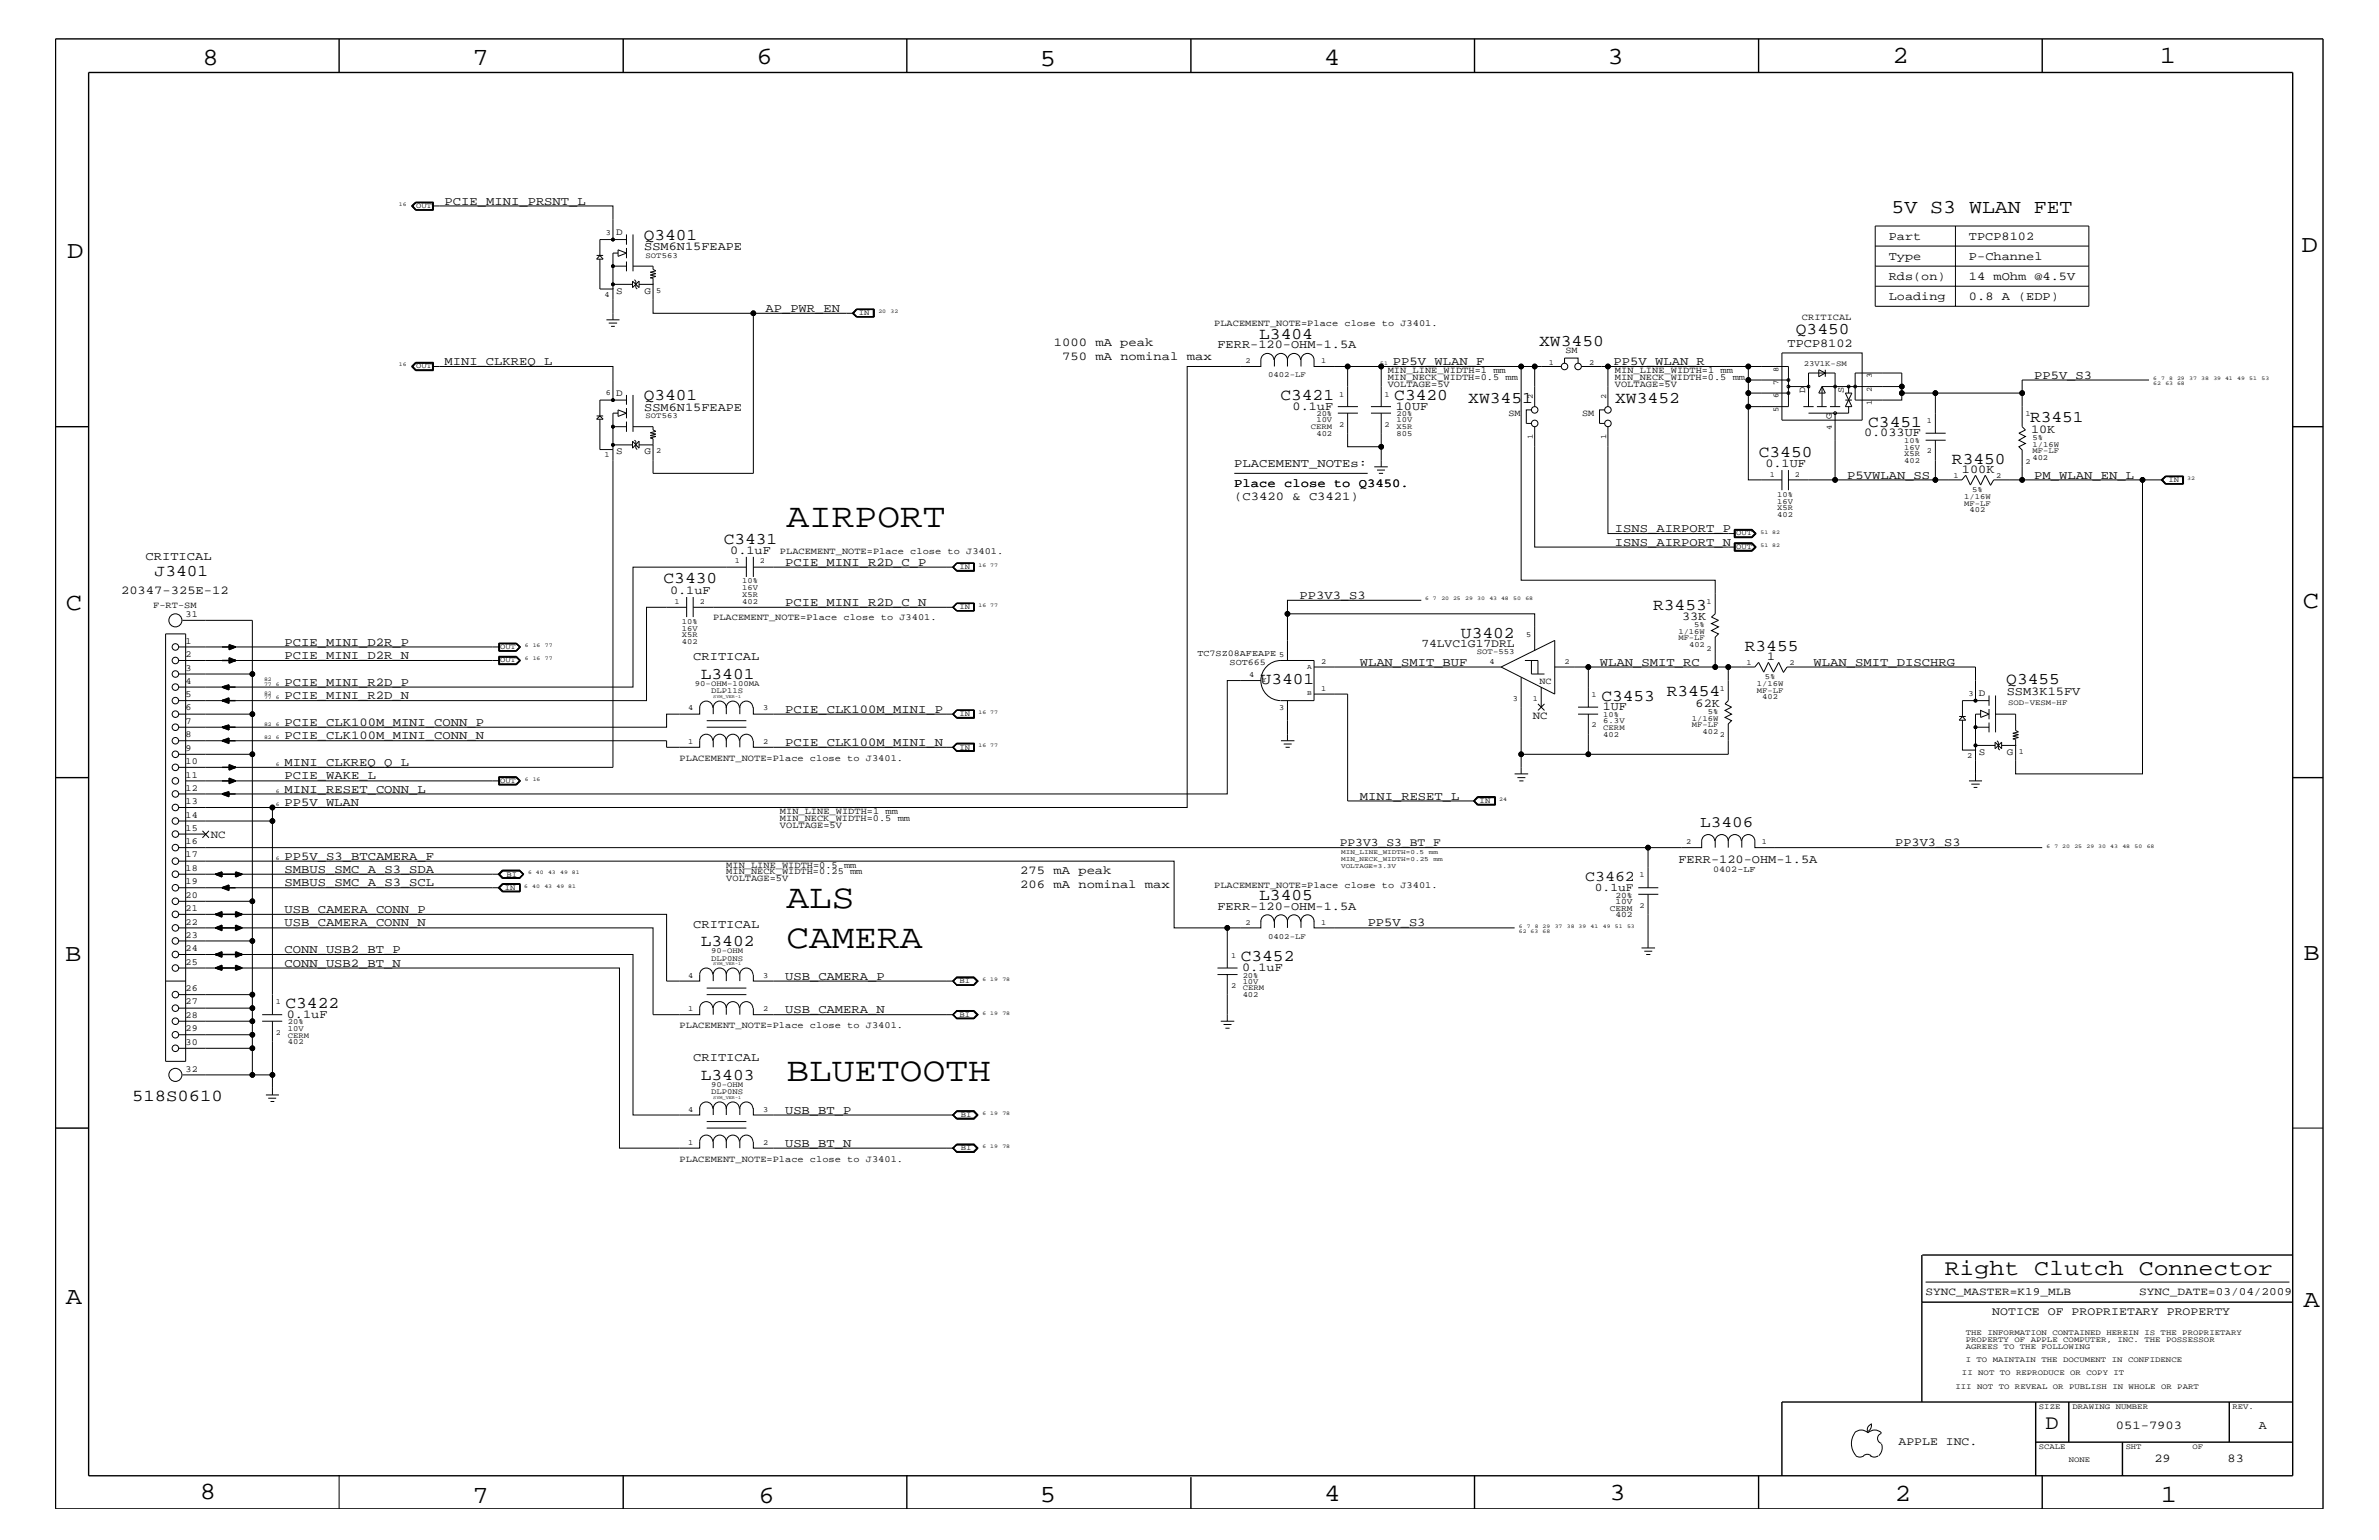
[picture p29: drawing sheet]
<svg xmlns="http://www.w3.org/2000/svg" width="432mm" height="279mm" viewBox="0 0 432 279" stroke-linecap="round" stroke-linejoin="round" font-family="sans-serif">
<defs><g id="words">
<g font-size="6.2">
<text x="142.7" y="95.6">AIRPORT</text>
<text x="142.7" y="164.7">ALS</text>
<text x="142.7" y="172">CAMERA</text>
<text x="142.7" y="196.2">BLUETOOTH</text>
</g>
<g font-size="4.5">
<text x="36.7" y="11.7">8</text>
<text x="85.8" y="11.7">7</text>
<text x="137.3" y="11.5">6</text>
<text x="240.3" y="11.7">4</text>
<text x="291.8" y="11.5">3</text>
<text x="343.5" y="11.5">2</text>
<text x="392" y="11.5">1</text>
<text x="188.7" y="12.1">5</text>
<text x="12.2" y="46.8">D</text>
<text x="417.7" y="45.7">D</text>
<text x="11.9" y="110.6">C</text>
<text x="418" y="110.3">C</text>
<text x="11.9" y="174.3">B</text>
<text x="418.1" y="174.2">B</text>
<text x="11.9" y="236.7">A</text>
<text x="418.1" y="237.1">A</text>
<text x="36.2" y="271.9">8</text>
<text x="85.8" y="272.7">7</text>
<text x="137.7" y="272.7">6</text>
<text x="188.7" y="272.5">5</text>
<text x="240.4" y="272.3">4</text>
<text x="292.1" y="272.2">3</text>
<text x="343.9" y="272.3">2</text>
<text x="392.2" y="272.6">1</text>
</g>
<text font-size="4.1" x="353" y="231.3">Right Clutch Connector</text>
<text font-size="3.7" x="371.3" y="259.3">D</text>
<text font-size="3.6" x="343.3" y="38.6">5V S3 WLAN FET</text>
<g font-size="3">
<text x="116.8" y="43.5">Q3401</text>
<text x="228.6" y="61.5">L3404</text>
<text x="279.4" y="62.8">XW3450</text>
<text x="326" y="60.6">Q3450</text>
<text x="116.8" y="72.6">Q3401</text>
<text x="232.4" y="72.6">C3421</text>
<text x="253.1" y="72.6">C3420</text>
<text x="266.5" y="73.2">XW3451</text>
<text x="293.2" y="73.2">XW3452</text>
<text x="339.1" y="77.4">C3451</text>
<text x="368.5" y="76.7">R3451</text>
<text x="319.2" y="82.8">C3450</text>
<text x="354.3" y="84.1">R3450</text>
<text x="131.4" y="98.7">C3431</text>
<text x="28.1" y="104.6">J3401</text>
<text x="120.4" y="105.9">C3430</text>
<text x="300.1" y="110.6">R3453</text>
<text x="265.2" y="115.8">U3402</text>
<text x="316.7" y="118.1">R3455</text>
<text x="127.2" y="123.1">L3401</text>
<text x="228.8" y="124.1">U3401</text>
<text x="364.2" y="124.1">Q3455</text>
<text x="290.7" y="127.1">C3453</text>
<text x="302.5" y="126.4">R3454</text>
<text x="228.6" y="163.4">L3405</text>
<text x="127.2" y="171.6">L3402</text>
<text x="225.2" y="174.4">C3452</text>
<text x="51.8" y="182.9">C3422</text>
<text x="127.2" y="195.9">L3403</text>
<text x="24" y="199.8">518S0610</text>
</g>
<text font-size="2.9" x="308.6" y="150.1">L3406</text>
<text font-size="2.7" x="287.7" y="159.9">C3462</text>
<g font-size="2.2">
<text x="80.7" y="37.2">PCIE_MINI_PRSNT_L</text>
<text x="116.9" y="45.4">SSM6N15FEAPE</text>
<text x="342.8" y="43.5">Part</text>
<text x="342.8" y="47.1">Type</text>
<text x="357.4" y="47.1">P-Channel</text>
<text x="357.4" y="43.5">TPCP8102</text>
<text x="342.8" y="50.7">Rds(on)</text>
<text x="357.4" y="50.7">14 mOhm @4.5V</text>
<text x="138.9" y="56.6">AP_PWR_EN</text>
<text x="342.8" y="54.4">Loading</text>
<text x="357.4" y="54.4">0.8 A (EDP)</text>
<text x="191.3" y="62.9">1000 mA peak</text>
<text x="192.8" y="65.3">750 mA nominal max</text>
<text x="221" y="63.2">FERR-120-OHM-1.5A</text>
<text x="324.4" y="63">TPCP8102</text>
<text x="80.7" y="66.2">MINI_CLKREQ_L</text>
<text x="252.8" y="66.2">PP5V_WLAN_F</text>
<text x="292.9" y="66.2">PP5V_WLAN_R</text>
<text x="369.2" y="68.7">PP5V_S3</text>
<text x="116.9" y="74.5">SSM6N15FEAPE</text>
<text x="234.6" y="74.4">0.1uF</text>
<text x="253.3" y="74.4">10UF</text>
<text x="338.3" y="79.2">0.033UF</text>
<text x="368.6" y="78.5">10K</text>
<text x="224" y="84.7">PLACEMENT_NOTEs:</text>
<text x="224" y="88.3">Place close to Q3450.</text>
<text x="320.4" y="84.7">0.1UF</text>
<text x="335.3" y="86.9">P5VWLAN_SS</text>
<text x="356.1" y="85.8">100K</text>
<text x="369.2" y="86.9">PM_WLAN_EN_L</text>
<text x="224" y="90.7">(C3420 &amp; C3421)</text>
<text x="26.4" y="101.6">CRITICAL</text>
<text x="132.5" y="100.4">0.1uF</text>
<text x="293.1" y="99">ISNS_AIRPORT_N</text>
<text x="293.1" y="96.5">ISNS_AIRPORT_P</text>
<text x="22" y="107.7">20347-325E-12</text>
<text x="121.6" y="107.7">0.1uF</text>
<text x="142.5" y="102.6">PCIE_MINI_R2D_C_P</text>
<text x="142.5" y="109.9">PCIE_MINI_R2D_C_N</text>
<text x="235.9" y="108.7">PP3V3_S3</text>
<text x="305.3" y="112.5">33K</text>
<text x="51.6" y="119.6">PCIE_MINI_D2R_N</text>
<text x="51.6" y="117.2">PCIE_MINI_D2R_P</text>
<text x="125.8" y="119.8">CRITICAL</text>
<text x="320.8" y="119.7">1</text>
<text x="51.6" y="124.4">PCIE_MINI_R2D_P</text>
<text x="246.8" y="120.8">WLAN_SMIT_BUF</text>
<text x="290.4" y="120.8">WLAN_SMIT_RC</text>
<text x="329.2" y="120.8">WLAN_SMIT_DISCHRG</text>
<text x="51.6" y="126.9">PCIE_MINI_R2D_N</text>
<text x="51.6" y="131.7">PCIE_CLK100M_MINI_CONN_P</text>
<text x="142.5" y="129.3">PCIE_CLK100M_MINI_P</text>
<text x="290.9" y="128.9">1UF</text>
<text x="307.8" y="128.2">62K</text>
<text x="364.2" y="126">SSM3K15FV</text>
<text x="51.6" y="134.1">PCIE_CLK100M_MINI_CONN_N</text>
<text x="142.5" y="135.3">PCIE_CLK100M_MINI_N</text>
<text x="51.6" y="139">MINI_CLKREQ_Q_L</text>
<text x="51.6" y="141.4">PCIE_WAKE_L</text>
<text x="51.6" y="143.9">MINI_RESET_CONN_L</text>
<text x="51.6" y="146.2">PP5V_WLAN</text>
<text x="246.8" y="145.1">MINI_RESET_L</text>
<text x="51.6" y="156">PP5V_S3_BTCAMERA_F</text>
<text x="344" y="153.5">PP3V3_S3</text>
<text x="51.6" y="158.4">SMBUS_SMC_A_S3_SDA</text>
<text x="51.6" y="160.8">SMBUS_SMC_A_S3_SCL</text>
<text x="185.2" y="158.6">275 mA peak</text>
<text x="185.2" y="161.1">206 mA nominal max</text>
<text x="304.6" y="156.6">FERR-120-OHM-1.5A</text>
<text x="51.6" y="165.6">USB_CAMERA_CONN_P</text>
<text x="221" y="165">FERR-120-OHM-1.5A</text>
<text x="51.6" y="172.9">CONN_USB2_BT_P</text>
<text x="51.6" y="168.1">USB_CAMERA_CONN_N</text>
<text x="125.8" y="168.3">CRITICAL</text>
<text x="248.2" y="168.1">PP5V_S3</text>
<text x="51.6" y="175.4">CONN_USB2_BT_N</text>
<text x="142.5" y="177.7">USB_CAMERA_P</text>
<text x="225.5" y="176.2">0.1uF</text>
<text x="52.1" y="184.7">0.1uF</text>
<text x="142.5" y="183.8">USB_CAMERA_N</text>
<text x="125.8" y="192.6">CRITICAL</text>
<text x="142.5" y="202">USB_BT_P</text>
<text x="142.5" y="208.1">USB_BT_N</text>
<text x="384" y="259.3">051-7903</text>
<text x="410" y="259.3">A</text>
<text x="391" y="265.3">29</text>
<text x="404.3" y="265.3">83</text>
</g>
<g font-size="2.1">
<text x="258" y="117.4">74LVC1G17DRL</text>
<text x="243.2" y="153.5">PP3V3_S3_BT_F</text>
<text x="289.5" y="161.7">0.1uF</text>
<text x="361.6" y="238.6">NOTICE OF PROPRIETARY PROPERTY</text>
<text x="344.6" y="262.2">APPLE INC.</text>
</g>
<g font-size="2">
<text x="278.2" y="130.5">NC</text>
<text x="38.3" y="152">NC</text>
<text x="349.5" y="235">SYNC_MASTER=K19_MLB</text>
<text x="388.3" y="235">SYNC_DATE=03/04/2009</text>
</g>
<g font-size="1.8">
<text x="111.8" y="42.7">D</text>
<text x="111.8" y="53.3">S</text>
<text x="117" y="53.3">G</text>
<text x="111.8" y="71.8">D</text>
<text x="111.8" y="82.4">S</text>
<text x="117" y="82.4">G</text>
<text x="359.2" y="126.4">D</text>
<text x="359.2" y="136.9">S</text>
<text x="364.2" y="136.9">G</text>
</g>
<g font-size="1.7">
<text x="220.4" y="59.2">PLACEMENT_NOTE=Place close to J3401.</text>
<text x="327.1" y="58">CRITICAL</text>
<text x="284.1" y="64">SM</text>
<text x="251.9" y="67.7">MIN_LINE_WIDTH=1 mm</text>
<text x="251.9" y="68.9">MIN_NECK_WIDTH=0.5 mm</text>
<text x="251.9" y="70.1">VOLTAGE=5V</text>
<text x="293.1" y="70.1">VOLTAGE=5V</text>
<text x="293.1" y="68.9">MIN_NECK_WIDTH=0.5 mm</text>
<text x="293.1" y="67.7">MIN_LINE_WIDTH=1 mm</text>
<text x="327.7" y="71.3" transform="rotate(-90 327.7 71.3)">D</text>
<text x="334.7" y="71.2" transform="rotate(-90 334.7 71.2)">S</text>
<text x="273.8" y="75.6">SM</text>
<text x="287.2" y="75.6">SM</text>
<text x="332.5" y="76" transform="rotate(-90 332.5 76)">G</text>
<text x="141.6" y="100.4">PLACEMENT_NOTE=Place close to J3401.</text>
<text x="27.8" y="110.3">F-RT-SM</text>
<text x="33.7" y="112">31</text>
<text x="129.5" y="112.6">PLACEMENT_NOTE=Place close to J3401.</text>
<text x="33.7" y="116.8">1</text>
<text x="33.7" y="119.2">2</text>
<text x="33.7" y="121.7">3</text>
<text x="33.7" y="124.1">4</text>
<text x="279.4" y="124.1">NC</text>
<text x="33.7" y="126.5">5</text>
<text x="33.7" y="128.9">6</text>
<text x="33.7" y="131.3">7</text>
<text x="33.7" y="133.8">8</text>
<text x="33.7" y="136.2">9</text>
<text x="33.7" y="138.6">10</text>
<text x="33.7" y="141.1">11</text>
<text x="33.7" y="143.5">12</text>
<text x="123.4" y="138">PLACEMENT_NOTE=Place close to J3401.</text>
<text x="33.7" y="145.9">13</text>
<text x="33.7" y="148.4">14</text>
<text x="141.6" y="147.7">MIN_LINE_WIDTH=1 mm</text>
<text x="141.6" y="149">MIN_NECK_WIDTH=0.5 mm</text>
<text x="33.7" y="150.7">15</text>
<text x="33.7" y="153.2">16</text>
<text x="33.7" y="155.6">17</text>
<text x="141.6" y="150.1">VOLTAGE=5V</text>
<text x="33.7" y="158">18</text>
<text x="33.7" y="160.5">19</text>
<text x="131.8" y="159.9">VOLTAGE=5V</text>
<text x="131.8" y="158.6">MIN_NECK_WIDTH=0.25 mm</text>
<text x="131.8" y="157.4">MIN_LINE_WIDTH=0.5 mm</text>
<text x="220.4" y="161.1">PLACEMENT_NOTE=Place close to J3401.</text>
<text x="33.7" y="162.8">20</text>
<text x="33.7" y="165.3">21</text>
<text x="33.7" y="167.8">22</text>
<text x="33.7" y="170.1">23</text>
<text x="33.7" y="172.6">24</text>
<text x="33.7" y="175">25</text>
<text x="33.7" y="179.9">26</text>
<text x="33.7" y="182.2">27</text>
<text x="33.7" y="184.7">28</text>
<text x="33.7" y="187.1">29</text>
<text x="33.7" y="189.5">30</text>
<text x="123.4" y="186.5">PLACEMENT_NOTE=Place close to J3401.</text>
<text x="33.7" y="194.4">32</text>
<text x="123.4" y="210.8">PLACEMENT_NOTE=Place close to J3401.</text>
</g>
<g font-size="1.6">
<text x="217.3" y="119.1">TC7SZ08AFEAPE 5</text>
<text x="223.2" y="120.6">SOT665</text>
<text x="310.9" y="158.2">0402-LF</text>
</g>
<g font-size="1.5">
<text x="292.2" y="165.2">CERM</text>
<text x="293.2" y="163.9">10V</text>
<text x="293.2" y="162.8">20%</text>
<text x="293.2" y="166.4">402</text>
</g>
<g font-size="1.4">
<text x="75.5" y="37.8">OUT</text>
<text x="110" y="42.6">3</text>
<text x="117.2" y="46.8">SOT563</text>
<text x="109.7" y="53.9">4</text>
<text x="119.1" y="53.2">5</text>
<text x="155.9" y="57.2">IN</text>
<text x="226.1" y="65.9">2</text>
<text x="239.8" y="65.9">1</text>
<text x="75.5" y="66.8">OUT</text>
<text x="110" y="71.7">6</text>
<text x="230.2" y="68.4">0402-LF</text>
<text x="243.1" y="72">1</text>
<text x="251.3" y="72">1</text>
<text x="281.1" y="66.2">1</text>
<text x="288.4" y="66.2">2</text>
<text x="322.8" y="69.9" transform="rotate(-90 322.8 69.9)">7</text>
<text x="322.8" y="67.4" transform="rotate(-90 322.8 67.4)">8</text>
<text x="327.4" y="66.5">23V1K-SM</text>
<text x="339.8" y="71.1" transform="rotate(-90 339.8 71.1)">2</text>
<text x="339.8" y="68.6" transform="rotate(-90 339.8 68.6)">3</text>
<text x="117.2" y="75.8">SOT563</text>
<text x="237.9" y="77.9">CERM</text>
<text x="238.9" y="76.7">10V</text>
<text x="238.9" y="75.6">20%</text>
<text x="243.1" y="77.4">2</text>
<text x="251.3" y="77.4">2</text>
<text x="253.5" y="76.7">10V</text>
<text x="253.5" y="77.9">X5R</text>
<text x="253.5" y="75.6">20%</text>
<text x="278.2" y="72.5" transform="rotate(-90 278.2 72.5)">2</text>
<text x="291.5" y="72.5" transform="rotate(-90 291.5 72.5)">2</text>
<text x="322.8" y="74.7" transform="rotate(-90 322.8 74.7)">5</text>
<text x="322.8" y="72.2" transform="rotate(-90 322.8 72.2)">6</text>
<text x="339.8" y="73.5" transform="rotate(-90 339.8 73.5)">1</text>
<text x="349.8" y="76.8">1</text>
<text x="367.6" y="75.6">1</text>
<text x="109.7" y="83">1</text>
<text x="119.1" y="82.2">2</text>
<text x="238.9" y="79.1">402</text>
<text x="253.5" y="79.1">805</text>
<text x="278.2" y="79.7" transform="rotate(-90 278.2 79.7)">1</text>
<text x="291.5" y="79.7" transform="rotate(-90 291.5 79.7)">1</text>
<text x="332.5" y="78" transform="rotate(-90 332.5 78)">4</text>
<text x="345.6" y="83.9">402</text>
<text x="345.6" y="82.7">X5R</text>
<text x="345.6" y="81.6">16V</text>
<text x="345.6" y="80.5">10%</text>
<text x="349.8" y="82.2">2</text>
<text x="368.9" y="79.9">5%</text>
<text x="368.9" y="81.1">1/16W</text>
<text x="368.9" y="82.2">MF-LF</text>
<text x="368.9" y="83.5">402</text>
<text x="321.2" y="86.5">1</text>
<text x="325.8" y="86.5">2</text>
<text x="354.6" y="86.7">1</text>
<text x="357.9" y="89.3">5%</text>
<text x="362.3" y="86.7">2</text>
<text x="367.6" y="84.1">2</text>
<text x="393.6" y="87.5">IN</text>
<text x="322.6" y="93.8">402</text>
<text x="322.6" y="92.6">X5R</text>
<text x="322.6" y="91.4">16V</text>
<text x="322.6" y="90.1">10%</text>
<text x="356.5" y="91.7">MF-LF</text>
<text x="356.5" y="90.5">1/16W</text>
<text x="357.5" y="92.9">402</text>
<text x="315.1" y="97.1">OUT</text>
<text x="315.1" y="99.6">OUT</text>
<text x="133.3" y="102.2">1</text>
<text x="134.7" y="107.1">16V</text>
<text x="134.7" y="105.9">10%</text>
<text x="137.9" y="102.2">2</text>
<text x="174.2" y="103.2">IN</text>
<text x="122.4" y="109.5">1</text>
<text x="123.8" y="113.1">10%</text>
<text x="127" y="109.5">2</text>
<text x="134.7" y="109.5">402</text>
<text x="134.7" y="108.3">X5R</text>
<text x="174.2" y="110.5">IN</text>
<text x="307.5" y="113.7">5%</text>
<text x="309.7" y="109.5">1</text>
<text x="90.8" y="117.8">OUT</text>
<text x="123.8" y="114.4">16V</text>
<text x="123.8" y="115.6">X5R</text>
<text x="123.8" y="116.8">402</text>
<text x="268.1" y="118.6">SOT-553</text>
<text x="277" y="115.6">5</text>
<text x="304.6" y="115">1/16W</text>
<text x="304.6" y="116.2">MF-LF</text>
<text x="306.6" y="117.4">402</text>
<text x="309.7" y="118.1">2</text>
<text x="90.8" y="120.2">OUT</text>
<text x="126.1" y="124.4">90-OHM-100MA</text>
<text x="129.1" y="125.8">DLP11S</text>
<text x="226.7" y="122.9">4</text>
<text x="239.8" y="120.4">2</text>
<text x="239.8" y="125.3">1</text>
<text x="270.3" y="120.4">4</text>
<text x="284" y="120.4">2</text>
<text x="312.2" y="125.3">1</text>
<text x="317" y="120.7">1</text>
<text x="318.9" y="125.7">MF-LF</text>
<text x="318.9" y="124.4">1/16W</text>
<text x="320.3" y="123.2">5%</text>
<text x="324.8" y="120.7">2</text>
<text x="124.9" y="128.9">4</text>
<text x="138.5" y="128.9">3</text>
<text x="174.2" y="129.9">IN</text>
<text x="232.2" y="128.9">3</text>
<text x="274.6" y="127.1">3</text>
<text x="278.2" y="127.1">1</text>
<text x="288.9" y="126.5">1</text>
<text x="288.9" y="131.9">2</text>
<text x="291" y="131.3">6.3V</text>
<text x="291" y="130.2">10%</text>
<text x="307.1" y="131.9">MF-LF</text>
<text x="307.1" y="130.8">1/16W</text>
<text x="310" y="129.6">5%</text>
<text x="319.9" y="126.9">402</text>
<text x="357.3" y="126.3">3</text>
<text x="364.5" y="128">SOD-VESM-HF</text>
<text x="124.9" y="135">1</text>
<text x="138.5" y="135">2</text>
<text x="174.2" y="136">IN</text>
<text x="291" y="133.6">402</text>
<text x="291" y="132.4">CERM</text>
<text x="309" y="133.2">402</text>
<text x="312.2" y="133.8">2</text>
<text x="357" y="137.5">2</text>
<text x="366.4" y="136.8">1</text>
<text x="90.8" y="142">OUT</text>
<text x="268.6" y="145.7">IN</text>
<text x="306.1" y="153.2">2</text>
<text x="319.8" y="153.2">1</text>
<text x="91.6" y="161.4">IN</text>
<text x="91.9" y="159">BI</text>
<text x="297.6" y="159.2">1</text>
<text x="226.1" y="167.8">2</text>
<text x="239.8" y="167.8">1</text>
<text x="297.6" y="164.7">2</text>
<text x="129.1" y="172.9">90-OHM</text>
<text x="223.4" y="173.8">1</text>
<text x="230.2" y="170.3">0402-LF</text>
<text x="124.9" y="177.4">4</text>
<text x="129.1" y="174.3">DLP0NS</text>
<text x="138.5" y="177.4">3</text>
<text x="174.2" y="178.4">BI</text>
<text x="223.4" y="179.3">2</text>
<text x="225.6" y="177.4">20%</text>
<text x="225.6" y="178.5">10V</text>
<text x="225.6" y="179.7">CERM</text>
<text x="50" y="182.2">1</text>
<text x="52.2" y="185.9">20%</text>
<text x="124.9" y="183.5">1</text>
<text x="138.5" y="183.5">2</text>
<text x="174.2" y="184.4">BI</text>
<text x="225.6" y="181">402</text>
<text x="50" y="187.7">2</text>
<text x="52.2" y="187">10V</text>
<text x="52.2" y="188.2">CERM</text>
<text x="52.2" y="189.4">402</text>
<text x="129.1" y="197.2">90-OHM</text>
<text x="124.9" y="201.7">4</text>
<text x="129.1" y="198.5">DLP0NS</text>
<text x="138.5" y="201.7">3</text>
<text x="174.4" y="202.6">BI</text>
<text x="124.9" y="207.7">1</text>
<text x="138.5" y="207.7">2</text>
<text x="174.4" y="208.7">BI</text>
<text x="356.8" y="242.3">THE INFORMATION CONTAINED HEREIN IS THE PROPRIETARY</text>
<text x="356.8" y="243.5">PROPERTY OF APPLE COMPUTER, INC. THE POSSESSOR</text>
<text x="356.8" y="244.7">AGREES TO THE FOLLOWING</text>
<text x="354.9" y="252">III NOT TO REVEAL OR PUBLISH IN WHOLE OR PART</text>
<text x="356.1" y="249.5">II NOT TO REPRODUCE OR COPY IT</text>
<text x="356.8" y="247.1">I TO MAINTAIN THE DOCUMENT IN CONFIDENCE</text>
<text x="370.1" y="255.6">SIZE</text>
<text x="376.2" y="255.6">DRAWING NUMBER</text>
<text x="405.2" y="255.6">REV.</text>
<text x="370.1" y="262.9">SCALE</text>
<text x="385.8" y="262.9">SHT</text>
<text x="397.9" y="262.9">OF</text>
<text x="375.5" y="265.3">NONE</text>
</g>
<g font-size="1.3">
<text x="229" y="123.8">Y</text>
<text x="237.2" y="121.4">A</text>
<text x="237.2" y="126.2">B</text>
</g>
<g font-size="1.2">
<text x="243.4" y="155">MIN_LINE_WIDTH=0.5</text>
<text x="259.4" y="155">mm</text>
<text x="243.4" y="157.4">VOLTAGE=3.3V</text>
<text x="243.4" y="156.2">MIN_NECK_WIDTH=0.25</text>
<text x="260.2" y="156.2">mm</text>
</g>
<g font-size="1">
<text x="72.4" y="37.4">16</text>
<text x="159.4" y="56.8">20</text>
<text x="161.6" y="56.8">32</text>
<text x="72.4" y="66.5">16</text>
<text x="250.5" y="66.2">51</text>
<text x="390.8" y="68.9">6</text>
<text x="390.8" y="69.8">62</text>
<text x="392.3" y="68.9">7</text>
<text x="393" y="69.8">63 68</text>
<text x="393.7" y="68.9">8</text>
<text x="395.1" y="68.9">29</text>
<text x="397.3" y="68.9">37</text>
<text x="399.5" y="68.9">38</text>
<text x="401.7" y="68.9">39 41</text>
<text x="406.1" y="68.9">49</text>
<text x="408.3" y="68.9">51</text>
<text x="410.5" y="68.9">53</text>
<text x="397" y="87.1">32</text>
<text x="319.5" y="96.8">51 82</text>
<text x="319.5" y="99.3">51 82</text>
<text x="177.6" y="102.9">16 77</text>
<text x="177.6" y="110.2">16 77</text>
<text x="258.7" y="108.9">6</text>
<text x="260.1" y="108.9">7</text>
<text x="261.6" y="108.9">20 25</text>
<text x="265.9" y="108.9">29</text>
<text x="268.1" y="108.9">30</text>
<text x="270.3" y="108.9">43 48</text>
<text x="274.7" y="108.9">50</text>
<text x="276.9" y="108.9">68</text>
<text x="95.2" y="117.4">6</text>
<text x="95.2" y="119.8">6</text>
<text x="96.7" y="117.4">16</text>
<text x="96.7" y="119.8">16</text>
<text x="98.9" y="117.4">77</text>
<text x="98.9" y="119.8">77</text>
<text x="47.9" y="124.4">77 6</text>
<text x="47.9" y="123.6">82</text>
<text x="47.9" y="126.9">77 6</text>
<text x="47.9" y="126">82</text>
<text x="47.9" y="131.7">82 6</text>
<text x="177.6" y="129.6">16 77</text>
<text x="47.9" y="134.1">82 6</text>
<text x="177.6" y="135.6">16 77</text>
<text x="50" y="139">6</text>
<text x="50" y="143.9">6</text>
<text x="95.2" y="141.7">6</text>
<text x="96.7" y="141.7">16</text>
<text x="50" y="146.2">6</text>
<text x="272.1" y="145.3">24</text>
<text x="50" y="156">6</text>
<text x="371.4" y="153.8">6</text>
<text x="372.9" y="153.8">7</text>
<text x="374.3" y="153.8">20</text>
<text x="376.5" y="153.8">25</text>
<text x="378.7" y="153.8">29 30</text>
<text x="383" y="153.8">43</text>
<text x="385.2" y="153.8">48</text>
<text x="387.4" y="153.8">50</text>
<text x="389.6" y="153.8">68</text>
<text x="95.2" y="161.1">6</text>
<text x="95.8" y="158.6">6</text>
<text x="96.6" y="161.1">40</text>
<text x="97.3" y="158.6">40</text>
<text x="98.8" y="161.1">43</text>
<text x="99.5" y="158.6">43</text>
<text x="101" y="161.1">49 81</text>
<text x="101.7" y="158.6">49 81</text>
<text x="275.7" y="169.2">62 63</text>
<text x="275.7" y="168.3">6</text>
<text x="277.1" y="168.3">7</text>
<text x="278.6" y="168.3">8</text>
<text x="280" y="168.3">29</text>
<text x="280" y="169.2">68</text>
<text x="282.2" y="168.3">37</text>
<text x="284.4" y="168.3">38 39</text>
<text x="288.7" y="168.3">41</text>
<text x="290.9" y="168.3">49</text>
<text x="293.1" y="168.3">51</text>
<text x="295.3" y="168.3">53</text>
<text x="178.3" y="178">6</text>
<text x="179.7" y="178">19</text>
<text x="181.9" y="178">78</text>
<text x="178.3" y="184.1">6</text>
<text x="179.7" y="184.1">19</text>
<text x="181.9" y="184.1">78</text>
<text x="178.3" y="202.3">6</text>
<text x="179.7" y="202.3">19</text>
<text x="181.9" y="202.3">78</text>
<text x="178.3" y="208.3">6</text>
<text x="179.7" y="208.3">19</text>
<text x="181.9" y="208.3">78</text>
</g>
<g font-size=".8">
<text x="129.5" y="126.6">SYM_VER-1</text>
<text x="129.5" y="175.1">SYM_VER-1</text>
<text x="129.5" y="199.3">SYM_VER-1</text>
</g>
</g></defs>
<g fill="none" stroke="#000" stroke-width=".18">
<path d="M75.4 36.7h3.3v1.4h-3.3M75.4 36.8h3.2v1.2h-3.2l-.6-.6zM75.4 36.7l-.7 .7 .7 .7M75.4 36.7l-.6 .7 .6 .7M75.5 36.8l-.6 .6 .6 .6M78.5 37.4h32.8v6.1M78.5 36.8v1.2M108.3 46.3h1.2M108.9 46.3l.6 .7h-1.2zM108.9 47v5.4h2.4M110.1 58h2.3M110.5 58.6h1.5"/>
<path d="M110.9 59.2h.7M111.3 48.3h2.4M111.3 51.6h3.5M112.2 45.9h-.9v12.1M112.2 45.3l1.5 .6-1.5 .6zM113.7 43.5h-4.8v2.8M113.7 42.5v1.9M113.7 45v1.8M113.7 47.4v1.8M114.8 51v1.2l1.2-1.2v1.2zM114.9 48.3h3.6v.6l.5 .2-1 .3 1 .2-1 .3 1 .3-1 .2 .5 .1v6.3h36.4M114.9 42.5v6.7"/>
<path d="M115.1 50.7l.3 .3v1.2l.3 .2M118.6 51.5l-2.6 .1M136.7 56.8v29.1h-18.2v-6.3l-.5-.2 1-.2-1-.2 1-.2-1-.3 1-.2-.5-.3v-.6h-3.6M154.9 56.8l.6 .6M155.4 56.2h3.2v1.2h-3.2l-.5-.6zM155.4 56.1h3.3v1.4h-3.3M155.4 56.1l-.7 .7 .7 .7M155.4 56.1l-.6 .7 .6 .7M155.5 56.2l-.6 .6M158.5 56.2v1.2M340.4 48.3h38.7M340.4 51.9h38.7"/>
<path d="M340.4 44.6h38.7M354.9 41v14.6h-14.5v-14.6h38.7v14.6h-24.2M74.7 66.5l.7-.8h3.3v1.6h-3.3zM74.9 66.5l.6-.6h3v1.2h-3zM75.4 67.2h3.3M75.4 65.8h3.3M75.4 65.8l-.6 .7 .6 .7M78.5 66.5h32.8v6.1M78.6 65.8v1.4M108.3 76.1l.6-.6 .6 .6zM108.3 75.5h1.2M108.9 76.1v5.5h2.4"/>
<path d="M111.3 77.4h2.4M112.2 75h-.9v64.2h-78.9M112.2 74.4l1.5 .6-1.5 .6zM113.7 72.6h-4.8v2.9M113.7 71.7v1.7M113.7 74v1.9M113.7 76.5v1.8M114.9 71.7v6.6M115.1 79.9l.3 .1v1.3l.3 .3M231.2 65.3a1.19 1.19 0 0 0-1.2-1.2 1.19 1.19 0 0 0-1.1 1.2v1.2h-13.4v80h-183.1M233.7 65.3a1.19 1.19 0 0 0-1.2-1.2 1.19 1.19 0 0 0-1.2 1.2v1.2M233.7 65.3a1.19 1.19 0 0 1 1.2-1.2 1.19 1.19 0 0 1 1.2 1.2"/>
<path d="M233.7 65.3v1.2M236.1 66.5v-1.2a1.19 1.19 0 0 1 1.2-1.2 1.19 1.19 0 0 1 1.2 1.2v1.2h6.1v7.3M242.8 75h3.7M242.8 73.8h3.7M244.6 75v6.1h6.1M244.6 66.5h6.1M248.8 75h3.7M248.8 73.8h3.7M250.7 75v9.7M276.1 66.5v38.8h35.2v6.1l-.7 .6 1.3 .6-1.3 .5 1.3 .6-1.3 .7 1.3 .6-.6 .6v5.4M278 74.4h-1v2.4h1M278.6 66.5h-27.9v7.3"/>
<path d="M278.6 77.4v21.9h36.4M283.4 66.5h-4.8v7.3M284 65.9v-.9h2.4v.9M287 66.5h4.8M291.3 74.4h-1v2.4h1M291.8 77.4v19.4h23.2M317.3 66.5h-25.5v7.3M317.3 68.9v2.4h7.3M317.3 71.3v2.5M323.4 64h14.6v12.2h-14.6zM324.6 68.9h-7.3v-2.4h7.3v7.3h-7.3v13.3h6.1M324.6 70.1h3.7"/>
<path d="M327.3 73.8h1.9M328.3 73.8v-6.1h4.8v6.1M329.8 73.8h1.8M330.1 67.1l1.2 .6-1.2 .7zM330.7 70.1h14.5v1.2h6.1v7.3M330.7 70.1l.6 1.2h-1.2zM330.7 70.1v3.7M331.3 67.1v1.3M332.1 73.8h1.9M333.1 75v12.1h-8.5M334.9 71.3h1.2l-1.2 2.5h1.2zM334.9 72.6h1.2"/>
<path d="M335.5 73.8v1.2h-7.2M335.5 70.1v1.2M345.2 70.1v-2.4h-8.5v4.9h8.5v-1.3M349.5 79.9h3.6M349.5 78.6h3.6M351.3 79.9v7.2h4.8l.7-.9 .8 1.8 1-1.8 .9 1.8 .8-1.8 1 1.8M351.3 71.3h15.7M390.1 68.9h-23.1v8.5l.6 .6-1.2 .6 1.2 .6-1.2 .7 1.2 .6-1.2 .6 .6 .5v5.5M111.3 80.7h3.5M114.8 80v1.3l1.2-1.3v1.3zM116 80.7h2.5M224 85.9h24.2"/>
<path d="M249.4 84.7h2.5M249.9 85.3h1.5M250.3 85.9h.7M314.8 96h3.2l.8 .8-.8 .8h-3.2zM314.8 98.5h3.2l.8 .8-.8 .7h-3.2zM314.8 97.5h3.2M314.8 96.1h3.2M314.9 96.1v1.4M314.9 98.6h3.1l.6 .7-.6 .6h-3.1zM315 96.2h2.9l.6 .6-.6 .6h-2.9zM315 99.9v-1.2h2.9l.6 .6-.6 .6M318 96.1l.7 .7-.7 .7"/>
<path d="M318 96.1l.6 .7-.6 .7M318 98.5l.7 .8-.7 .6h-3.2M323.4 85.3v3.6M324.6 85.3v3.6M333.1 87.1h18.2M388.9 87.1h-27l-.6 1M392.5 87.1h-3.6v53.3h-23.1v-6.3h-.5l1.1-.3-1.1-.3 1.1-.2-1.1-.3 1.1-.2-.6-.3v-2.9h-3.6M393 86.4l-.7 .7 .7 .7M393 86.4h3.3v1.4h-3.3M393.1 86.5l-.6 .6 .6 .6M393.1 86.5h3.1v1.2h-3.1M393.1 86.5l-.7 .6 .7 .6"/>
<path d="M396.2 86.4v1.4M30.1 115h3.6v77.6h-3.6zM32.4 117.4h58.3M32.4 119.8h58.3M33.1 112.6h12.7v9.7h-13.4M90.5 119.1h3.2l.8 .7-.8 .8h-3.2zM90.6 116.7v1.4M90.6 116.8h3.1l.6 .6-.6 .7h-3.1M90.7 119.2h2.9l.7 .6-.7 .6h-2.9zM90.7 116.8v1.3M93.6 116.8l.7 .6-.7 .7M93.7 116.7h-3.2v1.4h3.2"/>
<path d="M93.7 119.2h-3.1v1.3h3.1M93.7 116.7l.8 .7-.8 .7M93.7 116.7l.7 .7-.7 .7M93.7 119.2l.7 .6-.7 .7M93.7 119.2l.6 .6-.6 .7M124.6 110.2h-7.3v16.9h-84.9M124.6 108.3v3.7M125.8 108.3v3.7M125.8 110.2h47.3M135.5 102.9h-20.6v21.8h-82.5M135.5 101v3.7M136.7 102.9h36.4"/>
<path d="M136.7 101v3.7M172.9 102.9l.8-.8h3.2v1.6h-3.2zM173 102.9l.7 .6M173 110.2l.7 .7M173 110.2l.7 .6M173.7 102.2l-.6 .7 .6 .6M173.7 109.5l-.6 .7 .6 .6M173.7 103.5h3.1M173.7 109.4h3.2v1.5h-3.2M173.7 102.1l-.7 .8M173.7 102.2h3.1M173.7 102.2l-.7 .7"/>
<path d="M173.7 110.8h3.1M173.7 109.4l-.8 .8 .8 .7M173.7 109.4l-.7 .8M173.7 109.5h3.1M173.7 109.5l-.7 .7M176.7 102.2v1.3M176.7 109.5v1.3M176.8 102.1v1.5h-3.1l-.7-.7M176.8 109.4v1.5M258 108.9h-24.3v2.5M276.8 119.8h2.3v2.5M278 119.8v2.5h2.3"/>
<path d="M278.6 118.1v-6.7h-44.9v8.4M32.4 134.4h88.6v1.2h6v-1.2a1.19 1.19 0 0 1 1.2-1.2 1.19 1.19 0 0 1 1.2 1.2M45.8 136.8v26.7h-13.4M45.8 129.6v7.2h-13.4M45.8 122.3v7.3h-13.4M127 128.3v1.3h-6v2.3h-88.6M127 128.4a1.19 1.19 0 0 1 1.2-1.2 1.19 1.19 0 0 1 1.2 1.2M128.3 131.9h7.2M128.3 130.8h7.2M129.5 128.4a1.19 1.19 0 0 1 1.1-1.2 1.19 1.19 0 0 1 1.2 1.2 1.19 1.19 0 0 1 1.2-1.2 1.19 1.19 0 0 1 1.2 1.2M129.5 128.3v1.3M131.8 134.4a1.19 1.19 0 0 1 1.2-1.2 1.19 1.19 0 0 1 1.2 1.2"/>
<path d="M131.8 134.4a1.19 1.19 0 0 0-1.2-1.2 1.19 1.19 0 0 0-1.1 1.2v1.2M131.8 128.3v1.3M131.8 134.4v1.2M134.3 128.4a1.19 1.19 0 0 1 1.2-1.2 1.19 1.19 0 0 1 1.2 1.2M134.3 128.3v1.3M136.7 134.4a1.19 1.19 0 0 0-1.2-1.2 1.19 1.19 0 0 0-1.2 1.2v1.2M136.7 128.3v1.3h36.4M136.7 134.4v1.2h36.4M172.9 129.6l.8-.8h3.2v1.5h-3.2zM172.9 135.6l.8-.8h3.2v1.5h-3.2zM173 135.6l.7-.7h3.1v1.4M173 129.6l.7 .6"/>
<path d="M173 135.6l.7 .7M173 135.6l.7 .7h3.1M173.7 128.9l-.6 .7 .6 .6M173.7 135h3v1.2h-3l-.6-.6zM173.7 130.2h3.1M173.7 128.8l-.7 .8M173.7 128.9h3.1M173.7 128.9l-.7 .7M176.7 128.9v1.3M176.8 128.8v1.4h-3.1l-.7-.6M228.9 123.5h-6.1v20.5h-190.4M232.4 127.1a3.6 3.6 0 0 1-3.5-3.7 3.6 3.6 0 0 1 3.6-3.6h6v7.3h-6"/>
<path d="M232.5 134.4h2.5M233 135h1.4M233.3 135.6h.8M233.7 127.1v7.3M238.5 125.9h6.1v19.4h23M238.5 121h34M272.5 121l9.7-4.8v9.7zM276.1 122.9v13.9M279.1 127.7l1.2 1.2M279.7 124.7v3.6M280.3 127.7l-1.2 1.2M282.2 121h36.3l.7-.8 .9 1.7 .9-1.7 .9 1.7 .9-1.7 .9 1.7"/>
<path d="M286.4 129.6h3.7M286.4 128.3h3.7M288.3 136.8h-12.2v3.6M288.3 121v7.3M313.7 121v6.1l-.6 .6 1.2 .6-1.2 .6 1.2 .7-1.2 .6 1.2 .6-.6 .5v5.5h-25.4v-7.2M323.7 122l.7-1h34.2v6.1M355.6 130h1.2M356.2 130.7v5.4l2.4-.1M356.2 130l.6 .7h-1.2zM358.6 131.9h2.4M358.6 135.2h3.5M359.5 128.9l1.5 .7-1.5 .6z"/>
<path d="M359.5 129.6h-.9v12.1M361 127.1h-4.8v2.9M361 126.2v1.8M361 128.6v1.9M361 131.1v1.8M362.1 134.6v1.2l1.2-1.2v1.2zM362.2 126.2v6.7M362.5 134.4l.2 .2v1.2l.3 .3M365.9 135.2h-2.6M32.4 156.2h180.7v12.1h9.7v7.3M32.4 158.6h58.3M32.4 149h17"/>
<path d="M32.4 151.3h4.9M32.4 153.8h266.7M33.7 141.7h57M36.7 150.7l1.2 1.3M37.9 150.7l-1.2 1.3M49.4 146.5v37.6M90.5 140.9h3.2l.8 .8-.8 .7h-3.2zM90.7 141.1h2.9l.7 .6-.7 .6h-2.9zM90.7 158.6l.6-.6h3l.6 .6-.6 .6h-3zM91.2 157.8h3.1l.8 .8-.8 .8h-3.1l-.8-.8zM91.3 158h3l.7 .6M91.3 158l-.7 .6 .7 .7h3l.7-.7"/>
<path d="M93.7 141h-3.1v1.4h3.1M93.7 141l.7 .7-.7 .7M93.7 141l.6 .7-.6 .7M95 158.6l-.7-.7h-3.1l-.7 .7 .7 .8M95 158.6l-.7 .8h-3.1M267.5 145.3l.7 .7M267.6 145.3l.6-.6h3.1v1.2h-3.1zM268.1 144.6h3.3v1.5h-3.3l-.6-.8zM268.2 144.6l-.7 .7M271.4 144.6h-3.2l-.7 .7 .7 .7M271.4 144.6v1.4h-3.2M274.9 140.4h2.5"/>
<path d="M275.4 141.1h1.5M275.8 141.7h.7M311.2 152.6a1.19 1.19 0 0 0-1.2-1.2 1.19 1.19 0 0 0-1.1 1.2v1.2h-9.8v7.3M313.7 152.6a1.19 1.19 0 0 0-1.2-1.2 1.19 1.19 0 0 0-1.2 1.2v1.2M313.7 152.6a1.19 1.19 0 0 1 1.2-1.2 1.19 1.19 0 0 1 1.2 1.2M313.7 152.6v1.2M316.1 153.8v-1.2a1.19 1.19 0 0 1 1.2-1.2 1.19 1.19 0 0 1 1.2 1.2v1.2h52.2M357.4 141.7h2.3M357.8 142.3h1.5M358.2 142.9h.7M30.1 178h3.6M32.4 165.9h88.6v12.1h6v-1.2a1.19 1.19 0 0 1 1.2-1.2 1.19 1.19 0 0 1 1.2 1.2"/>
<path d="M32.4 168.3h86.1v15.8h8.5v-1.2a1.19 1.19 0 0 1 1.2-1.2 1.19 1.19 0 0 1 1.2 1.2M32.4 173.2h82.5v29.1h12.1v-1.3M32.4 175.6h80v32.7h14.6v-1.2a1.19 1.19 0 0 1 1.2-1.2 1.19 1.19 0 0 1 1.2 1.2M32.4 161.1h58.3M45.8 170.7v9.8h-13.4M45.8 163.5v7.2h-13.4M90.4 161.1l.8-.8h3.2v1.5h-3.2zM90.7 161.1l.6 .6h3M91.3 160.4l-.7 .7 .7 .6M94.3 160.4v1.3M94.3 160.5h-3l-.6 .6M94.4 160.4h-3.2l-.7 .7 .7 .6h3.2"/>
<path d="M128.3 179.3h7.2M131.8 176.8a1.19 1.19 0 0 1 1.2-1.2 1.19 1.19 0 0 1 1.2 1.2M131.8 176.8a1.19 1.19 0 0 0-1.2-1.2 1.19 1.19 0 0 0-1.1 1.2v1.2M131.8 176.8v1.2M136.7 176.8a1.19 1.19 0 0 0-1.2-1.2 1.19 1.19 0 0 0-1.2 1.2v1.2M136.7 176.8v1.2h36.4l.6-.6h3l.6 .6-.6 .7h-3l-.6-.7M172.9 178l.8-.8h3.1l.7 .8-.7 .8h-3.1zM173 178l.7-.6h3.1l.6 .6-.6 .7h-3.1zM173 178l.7-.7h3.1l.7 .7-.7 .8M173 178l.7 .8h3.1M221 175.6h3.6M221 176.8h3.6"/>
<path d="M222.8 176.8v8.5M228.9 167.1v1.2h-6.1M228.9 167.2a1.19 1.19 0 0 1 1.1-1.2 1.19 1.19 0 0 1 1.2 1.2M231.3 167.2a1.19 1.19 0 0 1 1.2-1.2 1.19 1.19 0 0 1 1.2 1.2 1.19 1.19 0 0 1 1.2-1.2 1.19 1.19 0 0 1 1.2 1.2M231.3 167.1v1.2M233.7 167.1v1.2M236.1 167.2a1.19 1.19 0 0 1 1.2-1.2 1.19 1.19 0 0 1 1.2 1.2M236.1 167.1v1.2M238.5 167.1v1.2h36.4M297.3 161.1h3.7M297.3 162.2h3.7M297.9 172h2.5"/>
<path d="M298.5 172.6h1.4M298.8 173.2h.8M299.1 162.2v9.8M32.4 182.9h13.4M33.1 195h12.7M45.8 190.2v4.8h3.6M45.8 187.7v2.5h-13.4M45.8 185.3v2.4h-13.4M45.8 182.9v2.4h-13.4M45.8 180.5v2.4M47.6 185.3h3.6M47.6 184.1h3.6"/>
<path d="M48.3 198.7h2.3M48.7 199.2h1.4M49.1 199.8h.7M49.4 185.3v13.4M128.3 180.5h7.2M131.8 182.9a1.19 1.19 0 0 1 1.2-1.2 1.19 1.19 0 0 1 1.2 1.2M131.8 182.9a1.19 1.19 0 0 0-1.2-1.2 1.19 1.19 0 0 0-1.1 1.2v1.2M131.8 182.9v1.2M136.7 182.9a1.19 1.19 0 0 0-1.2-1.2 1.19 1.19 0 0 0-1.2 1.2v1.2M136.7 182.9v1.2h36.4l.6-.6h3l.6 .6-.6 .6h-3l-.6-.6M172.9 184.1l.8-.8h3.1l.7 .8-.7 .8h-3.1zM176.8 183.4h-3.1l-.7 .7 .7 .7h3.1"/>
<path d="M176.8 183.4l.7 .7-.7 .7M176.8 183.4l.6 .7-.6 .7M221.6 185.3h2.4M222.1 185.9h1.4M222.4 186.5h.8M127 201.1a1.19 1.19 0 0 1 1.2-1.2 1.19 1.19 0 0 1 1.2 1.2M128.3 203.5h7.2M128.3 204.7h7.2M129.5 201.1a1.19 1.19 0 0 1 1.1-1.2 1.19 1.19 0 0 1 1.2 1.2 1.19 1.19 0 0 1 1.2-1.2 1.19 1.19 0 0 1 1.2 1.2M129.5 201v1.3M131.8 207.1a1.19 1.19 0 0 1 1.2-1.2 1.19 1.19 0 0 1 1.2 1.2M131.8 207.1a1.19 1.19 0 0 0-1.2-1.2 1.19 1.19 0 0 0-1.1 1.2v1.2"/>
<path d="M131.8 201v1.3M131.8 207.1v1.2M134.3 201.1a1.19 1.19 0 0 1 1.2-1.2 1.19 1.19 0 0 1 1.2 1.2M134.3 201v1.3M136.7 207.1a1.19 1.19 0 0 0-1.2-1.2 1.19 1.19 0 0 0-1.2 1.2v1.2M136.7 201v1.3h36.4M136.7 207.1v1.2h36.4M172.9 202.3l.8-.8h3.1l.7 .8-.7 .8h-3.1zM172.9 208.3l.8-.8h3.1l.7 .8-.7 .8h-3.1zM173 208.3l.7-.6h3.1l.6 .6-.6 .7h-3.1zM173.1 202.3l.6-.6h3l.6 .6-.6 .6h-3zM173.7 201.6h3.1l.6 .7-.6 .6h-3.1l-.7-.6z"/>
<path d="M173.7 201.5h3.1l.7 .8-.7 .7h-3.1l-.7-.7zM173.7 207.7h3l.6 .6-.6 .6h-3l-.6-.6zM173.7 207.6h3.1l.7 .7-.7 .8h-3.1l-.7-.8zM416.1 204.7h5.5M349.5 232.6h66M336.6 260a1.69 1.69 0 0 1 2.4 0 1.72 1.72 0 0 1 2.5 0M339.6 258.3l.1 .1a1.27 1.27 0 0 1-.7 1.3M339.6 258.4a.99 .99 0 0 0-.6 1.4M61.6 267.7v6.1M336.6 260a3.3 3.3 0 0 0 .3 4.1M336.9 264.1l.7 .3 .7-.3M338.2 264.1l.7-.3 .7 .3"/>
<path d="M339.5 264.1l.7 .3 .7-.3M341.5 260.1a.93 .93 0 0 0-.7 .9 .93 .93 0 0 0 .7 .9M341.5 262l.1 .7a1.99 1.99 0 0 1-.6 1.4"/>
<circle cx="111.3" cy="43.5" r=".25"/>
<circle cx="111.3" cy="51.6" r=".25"/>
<circle cx="111.3" cy="48.3" r=".25"/>
<circle cx="136.7" cy="56.8" r=".42"/>
<circle cx="111.3" cy="72.6" r=".25"/>
<circle cx="111.3" cy="77.4" r=".25"/>
<circle cx="244.6" cy="66.5" r=".42"/>
<circle cx="250.7" cy="66.5" r=".42"/>
<circle cx="276.1" cy="66.5" r=".42"/>
<circle cx="278.6" cy="66.5" r=".42"/>
<circle cx="278.6" cy="76.8" r=".59"/>
<circle cx="278.6" cy="74.4" r=".59"/>
<circle cx="284" cy="66.5" r=".59"/>
<circle cx="286.4" cy="66.5" r=".59"/>
<circle cx="291.8" cy="66.5" r=".42"/>
<circle cx="291.8" cy="76.8" r=".59"/>
<circle cx="291.8" cy="74.4" r=".59"/>
<circle cx="317.3" cy="66.5" r=".42"/>
<circle cx="317.3" cy="73.8" r=".42"/>
<circle cx="317.3" cy="71.3" r=".42"/>
<circle cx="317.3" cy="68.9" r=".42"/>
<circle cx="324.6" cy="70.1" r=".25"/>
<circle cx="324.6" cy="71.3" r=".25"/>
<circle cx="324.6" cy="68.9" r=".25"/>
<circle cx="328.3" cy="70.1" r=".25"/>
<circle cx="333.1" cy="70.1" r=".25"/>
<circle cx="333.1" cy="75" r=".25"/>
<circle cx="335.5" cy="70.1" r=".25"/>
<circle cx="336.7" cy="70.1" r=".25"/>
<circle cx="345.2" cy="70.1" r=".42"/>
<circle cx="345.2" cy="71.3" r=".42"/>
<circle cx="351.3" cy="71.3" r=".42"/>
<circle cx="367" cy="71.3" r=".42"/>
<circle cx="111.3" cy="80.7" r=".25"/>
<circle cx="250.7" cy="81.1" r=".42"/>
<circle cx="333.1" cy="87.1" r=".42"/>
<circle cx="351.3" cy="87.1" r=".42"/>
<circle cx="367" cy="87.1" r=".42"/>
<circle cx="388.9" cy="87.1" r=".42"/>
<circle cx="31.8" cy="112.6" r="1.19"/>
<circle cx="31.8" cy="117.4" r=".59"/>
<circle cx="31.8" cy="119.8" r=".59"/>
<circle cx="233.7" cy="111.4" r=".42"/>
<circle cx="31.8" cy="124.7" r=".59"/>
<circle cx="31.8" cy="134.4" r=".59"/>
<circle cx="31.8" cy="127.1" r=".59"/>
<circle cx="31.8" cy="136.8" r=".59"/>
<circle cx="31.8" cy="129.6" r=".59"/>
<circle cx="31.8" cy="122.3" r=".59"/>
<circle cx="31.8" cy="139.2" r=".59"/>
<circle cx="31.8" cy="131.9" r=".59"/>
<circle cx="45.8" cy="129.6" r=".42"/>
<circle cx="45.8" cy="136.8" r=".42"/>
<circle cx="45.8" cy="122.3" r=".42"/>
<circle cx="276.1" cy="136.8" r=".42"/>
<circle cx="288.3" cy="136.8" r=".42"/>
<circle cx="288.3" cy="121" r=".42"/>
<circle cx="311.3" cy="121" r=".42"/>
<circle cx="313.7" cy="121" r=".42"/>
<circle cx="358.6" cy="131.9" r=".25"/>
<circle cx="358.6" cy="135.2" r=".25"/>
<circle cx="358.6" cy="127.1" r=".25"/>
<circle cx="31.8" cy="153.8" r=".59"/>
<circle cx="31.8" cy="158.6" r=".59"/>
<circle cx="31.8" cy="141.7" r=".59"/>
<circle cx="31.8" cy="146.5" r=".59"/>
<circle cx="31.8" cy="156.2" r=".59"/>
<circle cx="31.8" cy="144" r=".59"/>
<circle cx="31.8" cy="151.3" r=".59"/>
<circle cx="31.8" cy="149" r=".59"/>
<circle cx="49.4" cy="146.5" r=".42"/>
<circle cx="49.4" cy="149" r=".42"/>
<circle cx="299.1" cy="153.8" r=".42"/>
<circle cx="31.8" cy="173.2" r=".59"/>
<circle cx="31.8" cy="170.7" r=".59"/>
<circle cx="31.8" cy="163.5" r=".59"/>
<circle cx="31.8" cy="168.3" r=".59"/>
<circle cx="31.8" cy="161.1" r=".59"/>
<circle cx="31.8" cy="175.6" r=".59"/>
<circle cx="31.8" cy="165.9" r=".59"/>
<circle cx="45.8" cy="170.7" r=".42"/>
<circle cx="45.8" cy="163.5" r=".42"/>
<circle cx="222.8" cy="168.3" r=".42"/>
<circle cx="31.8" cy="195" r="1.19"/>
<circle cx="31.8" cy="180.5" r=".59"/>
<circle cx="31.8" cy="182.9" r=".59"/>
<circle cx="31.8" cy="190.2" r=".59"/>
<circle cx="31.8" cy="185.3" r=".59"/>
<circle cx="31.8" cy="187.7" r=".59"/>
<circle cx="45.8" cy="182.9" r=".42"/>
<circle cx="45.8" cy="190.2" r=".42"/>
<circle cx="45.8" cy="187.7" r=".42"/>
<circle cx="45.8" cy="180.5" r=".42"/>
<circle cx="45.8" cy="185.3" r=".42"/>
<circle cx="45.8" cy="195" r=".42"/>
<circle cx="49.4" cy="195" r=".42"/>
</g>
<g fill="#000">
<circle cx="111.3" cy="43.5" r=".25"/>
<circle cx="111.3" cy="51.6" r=".25"/>
<circle cx="111.3" cy="48.3" r=".25"/>
<circle cx="136.7" cy="56.8" r=".42"/>
<circle cx="111.3" cy="72.6" r=".25"/>
<circle cx="111.3" cy="77.4" r=".25"/>
<circle cx="244.6" cy="66.5" r=".42"/>
<circle cx="250.7" cy="66.5" r=".42"/>
<circle cx="276.1" cy="66.5" r=".42"/>
<circle cx="278.6" cy="66.5" r=".42"/>
<circle cx="291.8" cy="66.5" r=".42"/>
<circle cx="317.3" cy="66.5" r=".42"/>
<circle cx="317.3" cy="73.8" r=".42"/>
<circle cx="317.3" cy="71.3" r=".42"/>
<circle cx="317.3" cy="68.9" r=".42"/>
<circle cx="345.2" cy="70.1" r=".42"/>
<circle cx="345.2" cy="71.3" r=".42"/>
<circle cx="351.3" cy="71.3" r=".42"/>
<circle cx="367" cy="71.3" r=".42"/>
<circle cx="111.3" cy="80.7" r=".25"/>
<circle cx="250.7" cy="81.1" r=".42"/>
<circle cx="333.1" cy="87.1" r=".42"/>
<circle cx="351.3" cy="87.1" r=".42"/>
<circle cx="367" cy="87.1" r=".42"/>
<circle cx="388.9" cy="87.1" r=".42"/>
<circle cx="233.7" cy="111.4" r=".42"/>
<circle cx="45.8" cy="129.6" r=".42"/>
<circle cx="45.8" cy="136.8" r=".42"/>
<circle cx="45.8" cy="122.3" r=".42"/>
<circle cx="276.1" cy="136.8" r=".42"/>
<circle cx="288.3" cy="136.8" r=".42"/>
<circle cx="288.3" cy="121" r=".42"/>
<circle cx="311.3" cy="121" r=".42"/>
<circle cx="313.7" cy="121" r=".42"/>
<circle cx="358.6" cy="131.9" r=".25"/>
<circle cx="358.6" cy="135.2" r=".25"/>
<circle cx="358.6" cy="127.1" r=".25"/>
<circle cx="49.4" cy="146.5" r=".42"/>
<circle cx="49.4" cy="149" r=".42"/>
<circle cx="299.1" cy="153.8" r=".42"/>
<circle cx="45.8" cy="170.7" r=".42"/>
<circle cx="45.8" cy="163.5" r=".42"/>
<circle cx="222.8" cy="168.3" r=".42"/>
<circle cx="45.8" cy="182.9" r=".42"/>
<circle cx="45.8" cy="190.2" r=".42"/>
<circle cx="45.8" cy="187.7" r=".42"/>
<circle cx="45.8" cy="180.5" r=".42"/>
<circle cx="45.8" cy="185.3" r=".42"/>
<circle cx="45.8" cy="195" r=".42"/>
<circle cx="49.4" cy="195" r=".42"/>
</g>
<g fill="none" stroke="#000" stroke-width=".25">
<path d="M10.1 7.1h411.5v266.7h-411.5zM16.1 13.2h400v254.5h-400zM61.6 7.1v6.1M113.1 7.1v6.1M164.6 7.1v6.1M216.2 7.1v6.1M267.6 7.1v6.1M319.2 7.1v6.1M370.7 7.1v6.1M10.1 77.4h6M416.1 77.4h5.5M40.3 117.4h2.5"/>
<path d="M40.3 119.8h2.5M41.6 117l1.2 .4-1.2 .5zM41.6 119.3l1.2 .5-1.2 .5zM41.6 117l1.2 .4M41.6 117.3l1.2 .1M41.6 117.2l1.2 .2M41.6 119.5l1.2 .3M41.6 119.7l1.2 .1M41.6 119.6l1.2 .2M42.8 117.4l-1.2 .1M42.8 117.4l-1.2 .4M42.8 117.4l-1.2 .2"/>
<path d="M42.8 119.8l-1.2 .2M42.8 119.8l-1.2 .4M42.8 119.8l-1.2 .3M40.3 124.7l1.3-.5v1zM40.3 127.1l1.3-.5v1zM40.3 131.9l1.3-.4v.9zM40.3 134.4l1.3-.5v1zM40.3 127.1h2.5M40.3 127.1l1.3 .1M40.3 127.1l1.3 .4M40.3 127.1l1.3 .3M40.3 124.7h2.5"/>
<path d="M40.3 124.7l1.3 .1M40.3 124.7l1.3 .4M40.3 124.7l1.3 .2M40.3 131.9h2.5M40.3 131.9l1.3 .2M40.3 131.9l1.3 .5M40.3 131.9l1.3 .3M40.3 134.4h2.5M40.3 134.4l1.3 .1M40.3 134.4l1.3 .3M40.3 134.4l1.3 .2M40.3 139.2h2.5"/>
<path d="M41.6 138.7l1.2 .5-1.2 .5zM41.6 126.8l-1.3 .3M41.6 127l-1.3 .1M41.6 126.9l-1.3 .2M41.6 124.3l-1.3 .4M41.6 124.6l-1.3 .1M41.6 124.4l-1.3 .3M41.6 131.6l-1.3 .3M41.6 131.9h-1.3M41.6 131.7l-1.3 .2M41.6 134.1l-1.3 .3M41.6 134.2l-1.3 .2"/>
<path d="M41.6 138.9l1.2 .3M41.6 139.1l1.2 .1M41.6 139l1.2 .2M42.8 139.2l-1.2 .2M42.8 139.2l-1.2 .4M42.8 139.2l-1.2 .3M10.1 141.1h6M39.1 158.6l1.2-.4v.9zM39.1 158.6l1.2 .2M39.1 158.6h4.8M39.1 158.6l1.2 .3M39.1 158.6l1.2 .4"/>
<path d="M40.3 144l1.3-.4v1zM40.3 141.7h2.5M40.3 144h2.5M40.3 144l1.3 .2M40.3 144l1.3 .5M40.3 144l1.3 .3M40.3 158.5l-1.2 .1M40.3 158.4l-1.2 .2M40.3 158.3l-1.2 .3M41.6 141.2l1.2 .5-1.2 .5zM41.6 141.3l1.2 .4M41.6 141.5l1.2 .2"/>
<path d="M41.6 141.4l1.2 .3M41.6 143.7l-1.3 .3M41.6 144h-1.3M41.6 143.9l-1.3 .1M42.8 141.7l-1.2 .1M42.8 141.7l-1.2 .3M42.8 141.7l-1.2 .2M42.8 158.2l1.1 .4-1.1 .5zM42.8 158.5l1.1 .1M42.8 158.3l1.1 .3M42.8 158.4l1.1 .2M43.9 158.6l-1.1 .2"/>
<path d="M43.9 158.6l-1.1 .3M43.9 158.6l-1.1 .4M416.1 141.1h5.5M39.1 165.9l1.2 .2M39.1 165.9l1.2-.5v1zM39.1 168.3l1.2-.5v1.1zM39.1 173.2l1.2-.5v1zM39.1 175.6l1.2-.5v1zM39.1 165.9h4.8M39.1 165.9l1.2 .3M39.1 168.3l1.2 .1M39.1 168.3h4.8"/>
<path d="M39.1 168.3l1.2 .3M39.1 168.3l1.2 .4M39.1 173.2l1.2 .1M39.1 173.2h4.8M39.1 173.2l1.2 .2M39.1 173.2l1.2 .3M39.1 175.6l1.2 .1M39.1 175.6h4.8M39.1 175.6l1.2 .3M39.1 175.6l1.2 .4M40.3 161.1l1.3-.5v1zM40.3 165.8l-1.2 .1"/>
<path d="M40.3 165.6l-1.2 .3M40.3 161.1h2.5M40.3 161.1h1.3M40.3 161.1l1.3 .3M40.3 161.1l1.3 .2M40.3 168.2l-1.2 .1M40.3 168.1l-1.2 .2M40.3 168l-1.2 .3M40.3 173.1l-1.2 .1M40.3 172.9l-1.2 .3M40.3 172.8l-1.2 .4M40.3 175.5l-1.2 .1"/>
<path d="M40.3 175.4l-1.2 .2M40.3 175.2l-1.2 .4M41.6 160.7l-1.3 .4M41.6 160.9l-1.3 .2M41.6 160.8l-1.3 .3M42.8 165.8l1.1 .1M42.8 165.4l1.1 .5-1.1 .5zM42.8 167.8l1.1 .5-1.1 .6zM42.8 172.7l1.1 .5-1.1 .5zM42.8 175.1l1.1 .5-1.1 .5zM42.8 165.6l1.1 .3M42.8 168.2l1.1 .1"/>
<path d="M42.8 168l1.1 .3M42.8 168.1l1.1 .2M42.8 173.1l1.1 .1M42.8 172.8l1.1 .4M42.8 172.9l1.1 .3M42.8 175.5l1.1 .1M42.8 175.2l1.1 .4M42.8 175.4l1.1 .2M43.9 165.9l-1.1 .2M43.9 165.9l-1.1 .3M43.9 168.3l-1.1 .1M43.9 168.3l-1.1 .3"/>
<path d="M43.9 168.3l-1.1 .4M43.9 173.2l-1.1 .1M43.9 173.2l-1.1 .2M43.9 173.2l-1.1 .3M43.9 175.6l-1.1 .1M43.9 175.6l-1.1 .3M43.9 175.6l-1.1 .4M10.1 204.7h6M348.8 236.2h67.3M348.8 227.7v26.7M348.9 227.7h67.2M369.5 254.4v13.3"/>
<path d="M375.5 254.4v7.2M404.6 254.4v7.2M416.1 254.4h-92.7v13.3M113.1 267.7v6.1M164.6 267.7v6.1M216.2 268v5.8M267.6 267.7v6.1M319.2 267.7v6.1M369.5 261.6h46.6M370.7 267.7v6.1M385.2 261.6v6.1"/>
</g>
<use href="#words"/>
</svg>
